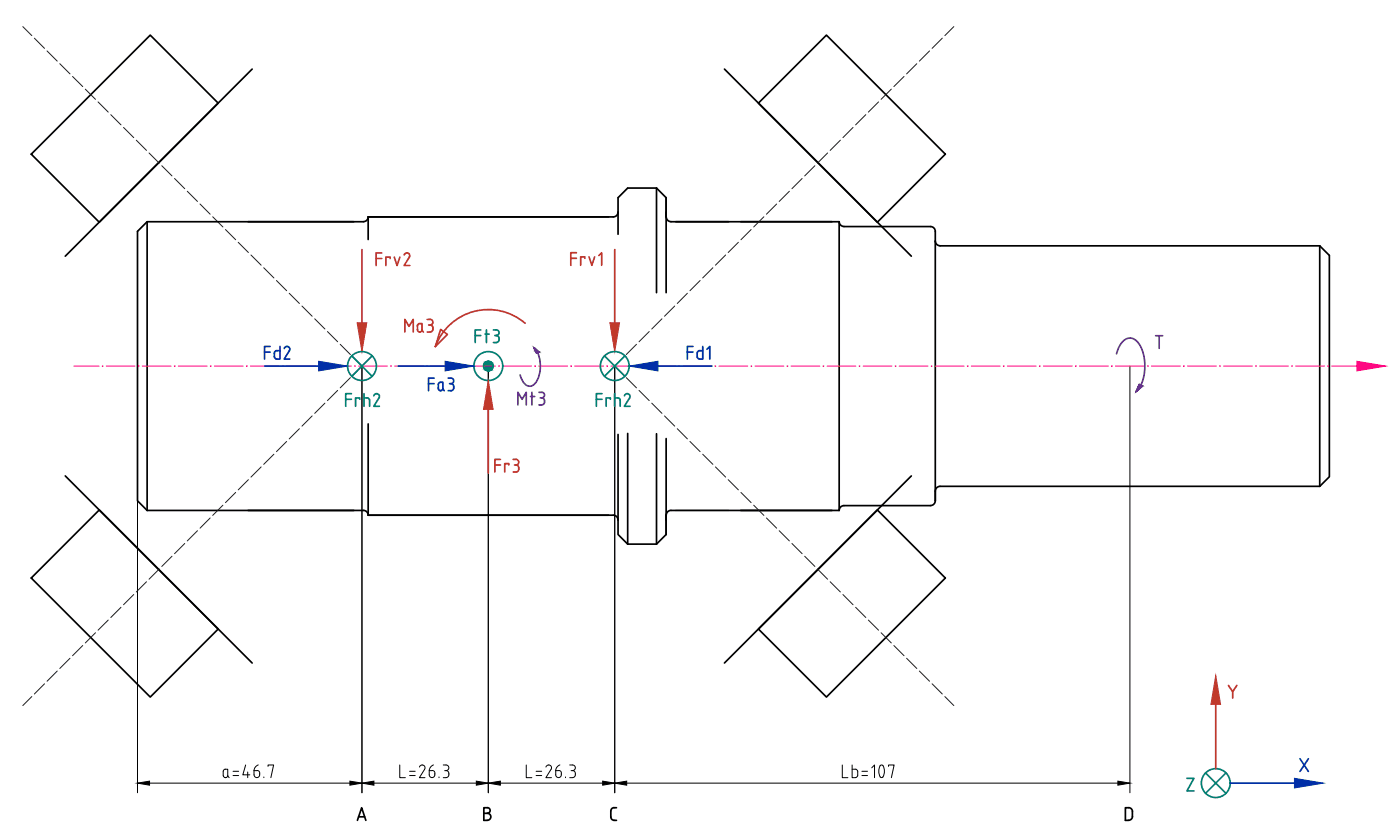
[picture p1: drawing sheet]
<svg xmlns="http://www.w3.org/2000/svg" width="418mm" height="250mm" viewBox="0 0 418 250" stroke-linecap="round" stroke-linejoin="round" font-family="sans-serif">
<defs><g id="words">
<text font-size="7.1" fill="#1e1e1e" x="264.9" y="23.6">Fd1</text>
</g></defs>
<g fill="none" stroke="#000" stroke-width=".3">
<path d="M41.1 109.3v127.4M108.2 109.3v127.4M145.9 109.3v127.4M183.7 109.3v127.4M337.7 109.3v127.4M41.1 233.8l3.6-.6v1.2zM44.7 233.8h59.9M67.3 229.6l-.5 .4-.1 1.5a.67 .67 0 0 0 .7 .7 .67 .67 0 0 0 .7-.7v-1.9h-.8M68.1 231.6l.4 .6M69.6 231.5h1.7M69.6 230.3h1.7M73.4 228.4l-.8 2.9h2.1"/>
<path d="M74 230.5v1.7M75.9 230.1h.9M76.8 230a1.04 1.04 0 0 1 .8 1.2 1.04 1.04 0 0 1-1.2 .9l-.4-.5-.1-1.5M77.2 228.4l-.8 .4-.5 1.2M78.9 232v.2M80.1 228.8v-.4h1.7l-.9 3.8M104.6 233.2l3.6 .6-3.6 .6zM108.2 233.8l3.5-.6v1.2zM111.7 233.8h30.7M119.5 228.4v3.8h1.6M122.4 230.3h1.7M122.4 231.5h1.7"/>
<path d="M125.3 229a.85 .85 0 0 1 1.2-.6 .85 .85 0 0 1 .4 1.3l-1.6 2.5h1.7M128.3 230.1l.8-.1a1.04 1.04 0 0 1 .8 1.2 1.04 1.04 0 0 1-1.1 .9l-.5-.5zM129.5 228.4l-.7 .4-.5 1.2M131.2 232v.2M132.5 228.4h.8a.84 .84 0 0 1 .8 .8 .84 .84 0 0 1-.8 .8M132.9 230.1h.4M133.3 230a1.07 1.07 0 0 1 .9 1.1 1.07 1.07 0 0 1-.9 1l-.8 .1M142.4 233.2l3.5 .6-3.5 .6zM145.9 233.8l3.6-.6v1.2zM149.5 233.8h30.6M157.3 228.4v3.8h1.6M160.2 230.3h1.7"/>
<path d="M160.2 231.5h1.7M163.1 229a.85 .85 0 0 1 1.2-.6 .85 .85 0 0 1 .4 1.3l-1.6 2.5h1.7M166.1 230.1l.8-.1a1.04 1.04 0 0 1 .9 1.2 1.04 1.04 0 0 1-1.2 .9l-.5-.5zM167.3 228.4l-.7 .4-.5 1.2M169 232v.2M170.3 228.4h.8a.84 .84 0 0 1 .8 .8 .84 .84 0 0 1-.8 .8M170.7 230.1h.4M171.1 230a1.07 1.07 0 0 1 .9 1.1 1.07 1.07 0 0 1-.9 1l-.8 .1M180.1 233.2l3.6 .6-3.6 .6zM183.7 233.8l3.6-.6v1.2zM187.3 233.8h146.8M251.7 228.4v3.8h1.7"/>
<path d="M254.7 228.4v3.8l1.2-.1 .4-.4v-1.6l-.7-.5M254.7 229.6h.9M257.6 231.5h1.7M257.6 230.3h1.7M260.5 229.2l.9-.8v3.8M263 228.6l.5-.2a2.43 2.43 0 0 1 .4 3.5l-.4 .2a2.53 2.53 0 0 1-.5-3.5zM265.5 228.8v-.4h1.7l-.8 3.8M334.1 233.2l3.6 .6-3.6 .6z"/>
</g>
<path d="M41.1 233.8l3.6-.6v1.2zM104.6 233.2l3.6 .6-3.6 .6zM108.2 233.8l3.5-.6v1.2zM142.4 233.2l3.5 .6-3.5 .6zM145.9 233.8l3.6-.6v1.2zM180.1 233.2l3.6 .6-3.6 .6zM183.7 233.8l3.6-.6v1.2zM334.1 233.2l3.6 .6-3.6 .6z" fill="#000"/>
<g fill="none" stroke="#000" stroke-width=".51">
<path d="M75.4 20.6l-55.9 55.9M216.5 20.6l55.9 55.9M226.7 30.8l20.3-20.3 35.5 35.5-20.3 20.3zM9.3 46l35.6-35.5 20.3 20.3-35.5 35.5zM196.2 56.1v31.3M196.2 56.1h-8.6l-2.9 2.9v4.3a1.43 1.43 0 0 1-1.4 1.5h-73.3M196.2 56.1l2.9 2.9v5.8a1.47 1.47 0 0 0 1.4 1.4h50.3M199.1 59v28.4M44 66.2v86.2M74.1 66.2h31.6M108.6 66.2h-64.6l-2.9 2.9v80.4l2.9 2.9M110 64.8v6.7"/>
<path d="M110 64.7a1.43 1.43 0 0 1-1.4 1.5M250.8 66.2a1.43 1.43 0 0 0 1.4 1.4h25.9a1.43 1.43 0 0 1 1.4 1.5M250.8 66.2v86.2h-50.3M279.5 69.1v80.4a1.46 1.46 0 0 1-1.4 1.4h-25.9a1.43 1.43 0 0 0-1.4 1.5M279.5 71.9a1.43 1.43 0 0 0 1.4 1.5h113.5M394.4 73.4l2.9 2.8v66.1l-2.9 2.9M394.4 73.4v71.8M110 126.5v27.3h73.3a1.43 1.43 0 0 1 1.4 1.4M184.7 129.7v25.5M187.6 129.4v33M196.2 129.5v32.9M199.1 130.9v28.7l-2.9 2.8"/>
<path d="M19.5 142.1l55.9 55.8M29.7 152.2l35.5 35.6-20.3 20.3-35.6-35.5zM44 152.4h64.6M108.6 152.4a1.43 1.43 0 0 1 1.4 1.4M184.7 155.2v4.4l2.9 2.8M200.5 152.4a1.43 1.43 0 0 0-1.4 1.4M262.2 152.2l20.3 20.4-35.5 35.5-20.3-20.3zM272.4 142.1l-55.9 55.8M394.4 145.2h-113.5a1.43 1.43 0 0 0-1.4 1.4M187.6 162.4h8.6"/>
</g>
<g fill="none" stroke="#1e1e1e" stroke-width=".3">
<path d="M6.8 7.9l2.7 2.7M10.3 11.4l3 3M14.1 15.2l3 3.1M17.9 19l3 3.1M277.8 15.2l-3 3.1M281.6 11.4l-3 3M285.1 7.9l-2.7 2.7M21.7 22.8l3 3.1M25.5 26.6l3 3.1M29.3 30.4l3 3.1M33.1 34.2l3.1 3.1M36.9 38l3.1 3.1"/>
<path d="M254.9 38l-3 3.1M258.7 34.2l-3 3.1M262.6 30.4l-3.1 3.1M266.4 26.6l-3.1 3.1M40.7 41.9l3.1 3M44.5 45.7l3.1 3M48.4 49.5l3 3M52.2 53.3l3 3M56 57.1l3 3M235.9 57.1l-3 3M239.7 53.3l-3 3M243.5 49.5l-3 3"/>
<path d="M247.3 45.7l-3 3M251.1 41.9l-3 3M59.8 60.9l3 3.1M63.6 64.7l3 3.1M67.4 68.5l3 3.1M71.2 72.3l3 3.1M75 76.1l3 3.1M78.8 79.9l3.1 3.1M213 79.9l-3 3.1M216.9 76.1l-3.1 3.1M220.7 72.3l-3.1 3.1M224.5 68.5l-3.1 3.1"/>
<path d="M228.3 64.7l-3.1 3.1M232.1 60.9l-3 3.1M82.6 83.7l3.1 3.1M86.4 87.6l3.1 3M90.2 91.4l3.1 3M94.1 95.2l3 3M97.9 99l3 3M194 99l-3 3M197.8 95.2l-3 3M201.6 91.4l-3 3M205.4 87.6l-3 3M209.2 83.7l-3 3.1"/>
<path d="M100.9 116.6l-3 3M101.7 102.8l3 3M104.7 112.7l-3 3.1M105.5 106.6l2.7 2.7-2.7 2.7M186.4 106.6l-2.7 2.7 2.7 2.7M187.2 112.7l3 3.1M190.2 102.8l-3 3M191 116.6l3 3M78 139.4l-3 3M81.9 135.6l-3.1 3M85.7 131.8l-3.1 3M89.5 128l-3.1 3"/>
<path d="M93.3 124.2l-3.1 3M97.1 120.4l-3 3M194.8 120.4l3 3M198.6 124.2l3 3M202.4 128l3 3M206.2 131.8l3 3M210 135.6l3 3M213.8 139.4l3.1 3M59 158.4l-3 3.1M62.8 154.6l-3 3.1M66.6 150.8l-3 3.1M70.4 147l-3 3.1"/>
<path d="M74.2 143.2l-3 3M217.6 143.2l3.1 3M221.4 147l3.1 3.1M225.2 150.8l3.1 3.1M229.1 154.6l3 3.1M232.9 158.4l3 3.1M40 177.5l-3.1 3M43.8 173.7l-3.1 3M47.6 169.9l-3.1 3M51.4 166.1l-3 3M55.2 162.2l-3 3.1M236.7 162.2l3 3.1"/>
<path d="M240.5 166.1l3 3M244.3 169.9l3 3M248.1 173.7l3 3M251.9 177.5l3 3M20.9 196.5l-3 3.1M24.7 192.7l-3 3.1M28.5 188.9l-3 3M32.3 185.1l-3 3M36.2 181.3l-3.1 3M255.7 181.3l3 3M259.5 185.1l3.1 3M263.3 188.9l3.1 3"/>
<path d="M267.1 192.7l3.1 3.1M270.9 196.5l3.1 3.1M9.5 207.9l-2.7 2.7M13.3 204.1l-3 3.1M17.1 200.3l-3 3.1M274.8 200.3l3 3.1M278.6 204.1l3 3.1M282.4 207.9l2.7 2.7"/>
</g>
<path d="M202 152.4h15.7" fill="none" stroke="#000" stroke-width=".36"/>
<path d="M145.8 107.9h.5zM145.5 107.9h.8z" fill="#008272"/>
<path d="M145.5 107.9h.8zM145.8 107.9h.5z" fill="none" stroke="#008272" stroke-width=".3"/>
<path d="M145.5 107.9l1.1 .1zM145.3 108h1.3z" fill="#008272"/>
<path d="M145.3 108h1.3zM145.5 107.9l1.1 .1z" fill="none" stroke="#008272" stroke-width=".3"/>
<path d="M145.3 108l1.5 .1zM145.1 108.1h1.7z" fill="#008272"/>
<path d="M145.1 108.1h1.7zM145.3 108l1.5 .1z" fill="none" stroke="#008272" stroke-width=".3"/>
<path d="M145.1 108.1l1.9 .2-.2-.2zM144.9 108.3l.2-.2 1.9 .2z" fill="#008272"/>
<path d="M144.9 108.3l.2-.2 1.9 .2zM145.1 108.1h1.7l.2 .2z" fill="none" stroke="#008272" stroke-width=".3"/>
<path d="M144.9 108.3l2.3 .2-.2-.2zM144.9 108.3l2.3 .2h-2.5z" fill="#008272"/>
<path d="M144.9 108.3h2.1l.2 .2zM144.9 108.3l2.3 .2h-2.5z" fill="none" stroke="#008272" stroke-width=".3"/>
<path d="M144.7 108.5l2.6 .3-.1-.3zM144.7 108.5l2.6 .3h-2.7z" fill="#008272"/>
<path d="M144.7 108.5h2.5l.1 .3zM144.7 108.5l2.6 .3h-2.7z" fill="none" stroke="#008272" stroke-width=".3"/>
<path d="M144.6 108.8l2.7 .2v-.2zM144.6 108.8l2.7 .2h-2.8z" fill="#008272"/>
<path d="M144.6 108.8h2.7v.2zM144.6 108.8l2.7 .2h-2.8z" fill="none" stroke="#008272" stroke-width=".3"/>
<path d="M144.5 109l2.9 .3-.1-.3zM144.5 109l2.9 .3h-2.9z" fill="#008272"/>
<path d="M144.5 109h2.8l.1 .3zM144.5 109l2.9 .3h-2.9z" fill="none" stroke="#008272" stroke-width=".3"/>
<path d="M144.5 109.3l2.8 .2 .1-.2zM144.5 109.3l2.8 .2h-2.8z" fill="#008272"/>
<path d="M144.5 109.3h2.9l-.1 .2zM144.5 109.3l2.8 .2h-2.8z" fill="none" stroke="#008272" stroke-width=".3"/>
<path d="M144.5 109.5l2.8 .3v-.3zM144.5 109.5l2.8 .3h-2.7z" fill="#008272"/>
<path d="M144.5 109.5h2.8v.3zM144.5 109.5l2.8 .3h-2.7z" fill="none" stroke="#008272" stroke-width=".3"/>
<path d="M144.6 109.8l2.6 .3 .1-.3zM144.6 109.8l2.6 .3h-2.5z" fill="#008272"/>
<path d="M144.6 109.8h2.7l-.1 .3zM144.6 109.8l2.6 .3h-2.5z" fill="none" stroke="#008272" stroke-width=".3"/>
<path d="M144.7 110.1l2.3 .2 .2-.2zM144.7 110.1l2.3 .2h-2.1z" fill="#008272"/>
<path d="M144.7 110.1h2.5l-.2 .2zM144.7 110.1l2.3 .2h-2.1z" fill="none" stroke="#008272" stroke-width=".3"/>
<path d="M144.9 110.3l1.9 .1 .2-.1zM144.9 110.3l1.9 .1h-1.7z" fill="#008272"/>
<path d="M144.9 110.3h2.1l-.2 .1zM144.9 110.3l1.9 .1h-1.7z" fill="none" stroke="#008272" stroke-width=".3"/>
<path d="M145.1 110.4h1.7zM145.1 110.4l1.5 .2z" fill="#008272"/>
<path d="M145.1 110.4h1.7zM145.1 110.4l1.5 .2z" fill="none" stroke="#008272" stroke-width=".3"/>
<path d="M145.3 110.6h1.3zM145.3 110.6l1 .1z" fill="#008272"/>
<path d="M145.3 110.6h1.3zM145.3 110.6l1 .1z" fill="none" stroke="#008272" stroke-width=".3"/>
<path d="M145.5 110.7h.8zM145.5 110.7h.6z" fill="#008272"/>
<path d="M145.5 110.7h.8zM145.5 110.7h.6z" fill="none" stroke="#008272" stroke-width=".3"/>
<path d="M405.5 107.9l8.6 1.4-8.6 1.4z" fill="#ff007f"/>
<path d="M398 109.3h7.5M405.5 107.9l8.6 1.4-8.6 1.4z" fill="none" stroke="#ff007f" stroke-width=".3"/>
<circle cx="396.9" cy="109.3" r=".11" fill="#ff007f"/>
<g fill="none" stroke="#ff007f" stroke-width=".3">
<path d="M387.2 109.3h8.6"/>
<circle cx="396.9" cy="109.3" r=".11"/>
</g>
<circle cx="386.1" cy="109.3" r=".11" fill="#ff007f"/>
<g fill="none" stroke="#ff007f" stroke-width=".3">
<path d="M376.4 109.3h8.6"/>
<circle cx="386.1" cy="109.3" r=".11"/>
</g>
<circle cx="375.4" cy="109.3" r=".11" fill="#ff007f"/>
<g fill="none" stroke="#ff007f" stroke-width=".3">
<path d="M365.7 109.3h8.6"/>
<circle cx="375.4" cy="109.3" r=".11"/>
</g>
<circle cx="364.6" cy="109.3" r=".11" fill="#ff007f"/>
<g fill="none" stroke="#ff007f" stroke-width=".3">
<path d="M354.9 109.3h8.6"/>
<circle cx="364.6" cy="109.3" r=".11"/>
</g>
<circle cx="353.8" cy="109.3" r=".11" fill="#ff007f"/>
<g fill="none" stroke="#ff007f" stroke-width=".3">
<path d="M344.1 109.3h8.6"/>
<circle cx="353.8" cy="109.3" r=".11"/>
</g>
<circle cx="343.1" cy="109.3" r=".11" fill="#ff007f"/>
<g fill="none" stroke="#ff007f" stroke-width=".3">
<path d="M333.4 109.3h8.6"/>
<circle cx="343.1" cy="109.3" r=".11"/>
</g>
<circle cx="332.3" cy="109.3" r=".11" fill="#ff007f"/>
<g fill="none" stroke="#ff007f" stroke-width=".3">
<path d="M322.6 109.3h8.6"/>
<circle cx="332.3" cy="109.3" r=".11"/>
</g>
<circle cx="321.5" cy="109.3" r=".11" fill="#ff007f"/>
<g fill="none" stroke="#ff007f" stroke-width=".3">
<path d="M311.8 109.3h8.6"/>
<circle cx="321.5" cy="109.3" r=".11"/>
</g>
<circle cx="310.7" cy="109.3" r=".11" fill="#ff007f"/>
<g fill="none" stroke="#ff007f" stroke-width=".3">
<path d="M301 109.3h8.7"/>
<circle cx="310.7" cy="109.3" r=".11"/>
</g>
<circle cx="300" cy="109.3" r=".11" fill="#ff007f"/>
<g fill="none" stroke="#ff007f" stroke-width=".3">
<path d="M290.3 109.3h8.6"/>
<circle cx="300" cy="109.3" r=".11"/>
</g>
<circle cx="289.2" cy="109.3" r=".11" fill="#ff007f"/>
<g fill="none" stroke="#ff007f" stroke-width=".3">
<path d="M279.5 109.3h8.6"/>
<circle cx="289.2" cy="109.3" r=".11"/>
</g>
<circle cx="278.4" cy="109.3" r=".11" fill="#ff007f"/>
<g fill="none" stroke="#ff007f" stroke-width=".3">
<path d="M268.7 109.3h8.6"/>
<circle cx="278.4" cy="109.3" r=".11"/>
</g>
<circle cx="267.6" cy="109.3" r=".11" fill="#ff007f"/>
<g fill="none" stroke="#ff007f" stroke-width=".3">
<path d="M257.9 109.3h8.7"/>
<circle cx="267.6" cy="109.3" r=".11"/>
</g>
<circle cx="256.9" cy="109.3" r=".11" fill="#ff007f"/>
<g fill="none" stroke="#ff007f" stroke-width=".3">
<path d="M247.2 109.3h8.6"/>
<circle cx="256.9" cy="109.3" r=".11"/>
</g>
<circle cx="246.1" cy="109.3" r=".11" fill="#ff007f"/>
<g fill="none" stroke="#ff007f" stroke-width=".3">
<path d="M236.4 109.3h8.6"/>
<circle cx="246.1" cy="109.3" r=".11"/>
</g>
<circle cx="235.3" cy="109.3" r=".11" fill="#ff007f"/>
<g fill="none" stroke="#ff007f" stroke-width=".3">
<path d="M225.6 109.3h8.7"/>
<circle cx="235.3" cy="109.3" r=".11"/>
</g>
<circle cx="224.6" cy="109.3" r=".11" fill="#ff007f"/>
<g fill="none" stroke="#ff007f" stroke-width=".3">
<path d="M214.9 109.3h8.6"/>
<circle cx="224.6" cy="109.3" r=".11"/>
</g>
<circle cx="213.8" cy="109.3" r=".11" fill="#ff007f"/>
<g fill="none" stroke="#ff007f" stroke-width=".3">
<path d="M204.1 109.3h8.6"/>
<circle cx="213.8" cy="109.3" r=".11"/>
</g>
<circle cx="203" cy="109.3" r=".11" fill="#ff007f"/>
<g fill="none" stroke="#ff007f" stroke-width=".3">
<path d="M193.3 109.3h8.6"/>
<circle cx="203" cy="109.3" r=".11"/>
</g>
<circle cx="192.2" cy="109.3" r=".11" fill="#ff007f"/>
<g fill="none" stroke="#ff007f" stroke-width=".3">
<path d="M182.5 109.3h8.7"/>
<circle cx="192.2" cy="109.3" r=".11"/>
</g>
<circle cx="181.5" cy="109.3" r=".11" fill="#ff007f"/>
<g fill="none" stroke="#ff007f" stroke-width=".3">
<path d="M171.8 109.3h8.6"/>
<circle cx="181.5" cy="109.3" r=".11"/>
</g>
<circle cx="170.7" cy="109.3" r=".11" fill="#ff007f"/>
<g fill="none" stroke="#ff007f" stroke-width=".3">
<path d="M161 109.3h8.6"/>
<circle cx="170.7" cy="109.3" r=".11"/>
</g>
<circle cx="159.9" cy="109.3" r=".11" fill="#ff007f"/>
<g fill="none" stroke="#ff007f" stroke-width=".3">
<path d="M150.2 109.3h8.6"/>
<circle cx="159.9" cy="109.3" r=".11"/>
</g>
<circle cx="149.1" cy="109.3" r=".11" fill="#ff007f"/>
<g fill="none" stroke="#ff007f" stroke-width=".3">
<path d="M139.5 109.3h8.6"/>
<circle cx="149.1" cy="109.3" r=".11"/>
</g>
<circle cx="138.4" cy="109.3" r=".11" fill="#ff007f"/>
<g fill="none" stroke="#ff007f" stroke-width=".3">
<path d="M128.7 109.3h8.6"/>
<circle cx="138.4" cy="109.3" r=".11"/>
</g>
<circle cx="127.6" cy="109.3" r=".11" fill="#ff007f"/>
<g fill="none" stroke="#ff007f" stroke-width=".3">
<path d="M117.9 109.3h8.6"/>
<circle cx="127.6" cy="109.3" r=".11"/>
</g>
<circle cx="116.8" cy="109.3" r=".11" fill="#ff007f"/>
<g fill="none" stroke="#ff007f" stroke-width=".3">
<path d="M107.2 109.3h8.6"/>
<circle cx="116.8" cy="109.3" r=".11"/>
</g>
<circle cx="106.1" cy="109.3" r=".11" fill="#ff007f"/>
<g fill="none" stroke="#ff007f" stroke-width=".3">
<path d="M96.4 109.3h8.6"/>
<circle cx="106.1" cy="109.3" r=".11"/>
</g>
<circle cx="95.3" cy="109.3" r=".11" fill="#ff007f"/>
<g fill="none" stroke="#ff007f" stroke-width=".3">
<path d="M85.6 109.3h8.6"/>
<circle cx="95.3" cy="109.3" r=".11"/>
</g>
<circle cx="84.5" cy="109.3" r=".11" fill="#ff007f"/>
<g fill="none" stroke="#ff007f" stroke-width=".3">
<path d="M74.8 109.3h8.6"/>
<circle cx="84.5" cy="109.3" r=".11"/>
</g>
<circle cx="73.7" cy="109.3" r=".11" fill="#ff007f"/>
<g fill="none" stroke="#ff007f" stroke-width=".3">
<path d="M64.1 109.3h8.6"/>
<circle cx="73.7" cy="109.3" r=".11"/>
</g>
<circle cx="63" cy="109.3" r=".11" fill="#ff007f"/>
<g fill="none" stroke="#ff007f" stroke-width=".3">
<path d="M53.3 109.3h8.6"/>
<circle cx="63" cy="109.3" r=".11"/>
</g>
<circle cx="52.2" cy="109.3" r=".11" fill="#ff007f"/>
<g fill="none" stroke="#ff007f" stroke-width=".3">
<path d="M42.5 109.3h8.6"/>
<circle cx="52.2" cy="109.3" r=".11"/>
</g>
<circle cx="41.4" cy="109.3" r=".11" fill="#ff007f"/>
<g fill="none" stroke="#ff007f" stroke-width=".3">
<path d="M31.7 109.3h8.7"/>
<circle cx="41.4" cy="109.3" r=".11"/>
</g>
<circle cx="30.7" cy="109.3" r=".11" fill="#ff007f"/>
<g fill="none" stroke="#ff007f" stroke-width=".3">
<path d="M22.1 109.3h7.5"/>
<circle cx="30.7" cy="109.3" r=".11"/>
</g>
<path d="M106.7 96.4h2.9l-1.4 8.6z" fill="#c0392b"/>
<path d="M106.7 96.4h2.9l-1.4 8.6z" fill="none" stroke="#c0392b" stroke-width=".3"/>
<path d="M108.2 74.5v21.9" fill="none" stroke="#c0392b" stroke-width=".51"/>
<path d="M182.3 96.4h2.9l-1.5 8.6z" fill="#c0392b"/>
<path d="M182.3 96.4h2.9l-1.5 8.6z" fill="none" stroke="#c0392b" stroke-width=".3"/>
<path d="M112.4 77.2h1.7M114.1 75.5h-1.7v3.8M116.6 77.2v-.4h-1.3v2.5M117.8 76.8l.9 2.5 .8-2.5M120.8 76.1a.84 .84 0 0 1 1.1-.5 .84 .84 0 0 1 .4 1.2M122.3 76.8l-1.5 2.5h1.7M170.6 77.1h1.7M172.3 75.4h-1.7v3.8M174.8 77.1v-.4h-1.3v2.5M176 76.7l.9 2.5 .8-2.5M179 76.3l.8-.9v3.8M183.7 74.5v21.9" fill="none" stroke="#c0392b" stroke-width=".51"/>
<path d="M188 109.3l8.6-1.4v2.8z" fill="#002fa7"/>
<path d="M188 109.3l8.6-1.4v2.8z" fill="none" stroke="#002fa7" stroke-width=".3"/>
<path d="M196.6 109.3h16.2" fill="none" stroke="#002fa7" stroke-width=".51"/>
<path d="M95.2 107.9l8.7 1.4-8.7 1.4z" fill="#002fa7"/>
<path d="M95.2 107.9l8.7 1.4-8.7 1.4z" fill="none" stroke="#002fa7" stroke-width=".3"/>
<path d="M79.1 109.3h16.1M128.1 114.5h1.6M129.7 112.9h-1.6v3.7M131 116l.2-1.7 1.2-.2v1.9M132.4 116a.68 .68 0 0 1-.7 .6 .68 .68 0 0 1-.7-.6M132.4 116.1l.4 .5M133.9 112.9h.9a.84 .84 0 0 1 .8 .8 .84 .84 0 0 1-.8 .8M134.4 114.5h.4M134.8 114.5a1.07 1.07 0 0 1 .8 1.1 1.07 1.07 0 0 1-.8 1h-.9" fill="none" stroke="#002fa7" stroke-width=".51"/>
<g fill="none" stroke="#008272" stroke-width=".51">
<circle cx="108.2" cy="109.3" r="4.3"/>
<circle cx="145.9" cy="109.3" r="4.3"/>
<circle cx="183.7" cy="109.3" r="4.3"/>
</g>
<path d="M145.9 113.6l1.5 8.6h-2.9z" fill="#c0392b"/>
<path d="M145.9 113.6l1.5 8.6h-2.9z" fill="none" stroke="#c0392b" stroke-width=".3"/>
<path d="M145.9 122.2v19" fill="none" stroke="#c0392b" stroke-width=".51"/>
<g fill="none" stroke="#008272" stroke-width=".51">
<path d="M105.1 106.2l6.1 6.1M111.2 106.2l-6.1 6.1M180.7 106.2l6.1 6.1M186.8 106.2l-6.1 6.1"/>
<circle cx="145.9" cy="109.3" r="1.43"/>
</g>
<path d="M133 107.9l8.6 1.4-8.6 1.4z" fill="#002fa7"/>
<path d="M133 107.9l8.6 1.4-8.6 1.4z" fill="none" stroke="#002fa7" stroke-width=".3"/>
<path d="M79.1 105.1h1.6M80.7 103.4h-1.6v3.8M82 105.4v1.1M83.7 103.4v3.8l-1.2-.1-.5-.6M83.7 104.7h-1.2l-.5 .7M84.9 104.1a.85 .85 0 0 1 1.2-.6 .85 .85 0 0 1 .4 1.2M86.5 104.7l-1.6 2.5h1.7M119 109.3h14M205.4 105.1h1.7M207.1 103.4h-1.7v3.8M210 103.4v3.8l-1.2-.1-.4-.4a2.03 2.03 0 0 1 .2-1.8l1.4-.2M211.3 104.3l.8-.9v3.8" fill="none" stroke="#002fa7" stroke-width=".51"/>
<g fill="none" stroke="#008272" stroke-width=".51">
<path d="M143.7 98.5h-1.7v3.8M145 99.7h1.2M145.4 98.5v3.8M147.5 98.5h.8a.84 .84 0 0 1 .8 .8 .84 .84 0 0 1-.8 .8M103.3 119.2h1.7M105 117.5h-1.7v3.8M107.5 119.2v-.4h-1.2v2.5M108.8 117.5v3.8M108.8 118.8h.9M109.7 118.8l.5 .2 .3 .5M110.5 119.5v1.8M112.5 117.5l-.5 .2-.3 .4"/>
<path d="M112.6 117.5l.5 .2 .3 .8-1.7 2.8h1.7M142 100.2h1.7M147.5 102.3h.8M147.9 100.2a1.06 1.06 0 0 1 1.2 .8 1.06 1.06 0 0 1-.8 1.2M178.2 119.2h1.7M179.9 117.5h-1.7v3.8M182.4 119.2v-.4h-1.2v2.5M183.7 118.8h1.2l.4 .7M183.7 117.5v3.8M185.3 119.5v1.8M186.6 118.1a.84 .84 0 0 1 1.2-.5 .84 .84 0 0 1 .4 1.2l-1.6 2.5h1.7"/>
</g>
<g fill="none" stroke="#c0392b" stroke-width=".51">
<path d="M121 99.1v-3.7l1.2 2 1.3-2v3.7M124.8 97.2l.3-.5 1-.1v1.9a.68 .68 0 0 1-.7 .6 .68 .68 0 0 1-.6-.6v-1.3M126.1 98.6l.4 .5M127.7 95.4l.8-.1a.84 .84 0 0 1 .9 .9 .84 .84 0 0 1-.9 .8 .84 .84 0 0 1 .9 .8M128.1 97h.4M129.4 97.9v.4M129.4 98.3a.84 .84 0 0 1-.9 .8h-.8M131.7 98.3l2 1.6-3.6 3.5zM156.9 96.5a16.9 16.9 0 0 0-26.8 7M147.9 138.8h1.7M149.6 137.1h-1.7v3.8M152.1 138.8v-.4h-1.3v2.5"/>
<path d="M153.4 137.1h.8a.84 .84 0 0 1 .8 .9 .84 .84 0 0 1-.8 .8M153.8 138.8h.4M154.2 138.8a1.07 1.07 0 0 1 .9 1.1 1.07 1.07 0 0 1-.9 1h-.8"/>
</g>
<path d="M184.7 63.3v6.6" fill="none" stroke="#000" stroke-width=".51"/>
<path d="M340.5 114.7l.4 .3h-.5z" fill="#5c2d91"/>
<path d="M340.5 114.7l.4 .3h-.5z" fill="none" stroke="#5c2d91" stroke-width=".3"/>
<path d="M340.9 115l.6 .2h-.7z" fill="#5c2d91"/>
<path d="M340.9 115l.6 .2h-.7z" fill="none" stroke="#5c2d91" stroke-width=".3"/>
<path d="M340.8 115.2l.3 .3 .4-.3zM340.8 115.2l.3 .3h-.5z" fill="#5c2d91"/>
<path d="M340.8 115.2h.7l-.4 .3zM340.8 115.2l.3 .3h-.5z" fill="none" stroke="#5c2d91" stroke-width=".3"/>
<path d="M340.4 115l.2 .5 .3-.5zM340.4 115l.2 .5h-.5z" fill="#5c2d91"/>
<path d="M340.4 115h.5l-.3 .5zM340.4 115l.2 .5h-.5z" fill="none" stroke="#5c2d91" stroke-width=".3"/>
<path d="M340.6 115.5l-.1 .5 .6-.5zM340.6 115.5l-.1 .5h-.2z" fill="#5c2d91"/>
<path d="M340.6 115.5h.5l-.6 .5zM340.6 115.5l-.1 .5h-.2z" fill="none" stroke="#5c2d91" stroke-width=".3"/>
<path d="M340.1 115.5l.2 .5 .3-.5zM340.1 115.5l.2 .5h-.4z" fill="#5c2d91"/>
<path d="M340.1 115.5h.5l-.3 .5zM340.1 115.5l.2 .5h-.4z" fill="none" stroke="#5c2d91" stroke-width=".3"/>
<path d="M339.7 116.5h.2l-.4 .4zM339.9 116.5l-.4 .4z" fill="#5c2d91"/>
<path d="M339.7 116.5h.2l-.4 .4zM339.9 116.5l-.4 .4z" fill="none" stroke="#5c2d91" stroke-width=".3"/>
<path d="M340.3 116l-.3 .5 .5-.5zM340.3 116l-.4 .5z" fill="#5c2d91"/>
<path d="M340.3 116h.2l-.5 .5zM340.3 116l-.4 .5z" fill="none" stroke="#5c2d91" stroke-width=".3"/>
<path d="M339.9 116v.5l.4-.5zM339.9 116v.5h-.2z" fill="#5c2d91"/>
<path d="M339.9 116h.4l-.4 .5zM339.9 116v.5h-.2z" fill="none" stroke="#5c2d91" stroke-width=".3"/>
<path d="M333.7 105.6l.3-1a4.8 4.8 0 0 1 3.7-3.7 5.4 5.4 0 0 1 4 4.9 12.2 12.2 0 0 1-2.1 11.1M340.5 114.7l1 .5-2 1.7z" fill="none" stroke="#5c2d91" stroke-width=".51"/>
<path d="M159.6 103.8l.3 .3zM159.6 103.8l.3 .3z" fill="#5c2d91"/>
<path d="M159.6 103.8l.3 .3z" fill="none" stroke="#5c2d91" stroke-width=".3"/>
<path d="M159.9 104.1l.4 .3zM159.9 104.1l.4 .3z" fill="#5c2d91"/>
<path d="M159.9 104.1l.4 .3z" fill="none" stroke="#5c2d91" stroke-width=".3"/>
<path d="M159.8 104.1l.4 .3zM159.8 104.1l.4 .3h-.3z" fill="#5c2d91"/>
<path d="M159.8 104.1l.4 .3zM159.8 104.1l.4 .3h-.3z" fill="none" stroke="#5c2d91" stroke-width=".3"/>
<path d="M160.2 104.4l.5 .4zM160.2 104.4l.5 .4h-.3z" fill="#5c2d91"/>
<path d="M160.2 104.4l.5 .4zM160.2 104.4l.5 .4h-.3z" fill="none" stroke="#5c2d91" stroke-width=".3"/>
<path d="M159.9 104.4l.5 .4-.2-.4zM159.9 104.4l.5 .4h-.4z" fill="#5c2d91"/>
<path d="M159.9 104.4h.3l.2 .4zM159.9 104.4l.5 .4h-.4z" fill="none" stroke="#5c2d91" stroke-width=".3"/>
<path d="M160.4 104.8l.1 .2h.5zM160.5 105h.5l-.4 .2z" fill="#5c2d91"/>
<path d="M160.4 104.8l.6 .2h-.5zM160.5 105h.5l-.4 .2z" fill="none" stroke="#5c2d91" stroke-width=".3"/>
<path d="M160.4 104.8l.6 .2z" fill="#5c2d91"/>
<path d="M160.4 104.8l.6 .2z" fill="none" stroke="#5c2d91" stroke-width=".3"/>
<path d="M160 104.8l.5 .2-.1-.2zM160 104.8l.5 .2h-.3z" fill="#5c2d91"/>
<path d="M160 104.8h.4l.1 .2zM160 104.8l.5 .2h-.3z" fill="none" stroke="#5c2d91" stroke-width=".3"/>
<path d="M160.2 105l.4 .2zM160.2 105.2h.4z" fill="#5c2d91"/>
<path d="M160.2 105l.4 .2zM160.2 105.2h.4z" fill="none" stroke="#5c2d91" stroke-width=".3"/>
<path d="M160.2 105l.4 .2z" fill="#5c2d91"/>
<path d="M160.2 105l.4 .2z" fill="none" stroke="#5c2d91" stroke-width=".3"/>
<path d="M158.5 118.4h1.3M159 117.1v3.8M159.6 103.8l1.4 1.2-.7 .4zM159.6 103.8a9.1 9.1 0 0 1 .2 10.8 2.23 2.23 0 0 1-3.8-1.1l-.6-1.6M161.1 117.1h.8M161.5 118.8h.4M161.9 118.8a1.06 1.06 0 0 1 .9 1 1.06 1.06 0 0 1-.9 1.1h-.8M161.9 117.1a.84 .84 0 0 1 .8 .8 .84 .84 0 0 1-.8 .9M345.4 100.2h2.1M346.4 100.2v3.8M154.8 120.9v-3.8l1.2 2.1 1.3-2.1v3.8" fill="none" stroke="#5c2d91" stroke-width=".51"/>
<path d="M106.8 244.9l1.3-3.8 1.2 3.8M107.2 243.8h1.8M144.6 242.8h1M145.6 241.1h-1v3.8h1a1.05 1.05 0 0 0 1.1-1.1 1.05 1.05 0 0 0-1.1-1M145.6 241.1a.84 .84 0 0 1 .9 .9 .84 .84 0 0 1-.9 .8M182.5 242.1v1.9M182.6 243.9a.94 .94 0 0 0 .9 1h.7M183.5 241.1h.7M183.5 241.1a.94 .94 0 0 0-.9 1M337.3 241.1l.4 .1a1.1 1.1 0 0 1 .7 1.1v1.4l-.2 .7a1.81 1.81 0 0 1-1.9 .5v-3.8h1" fill="none" stroke="#000" stroke-width=".51"/>
<g fill="none" stroke="#008272" stroke-width=".51">
<path d="M360.3 230.7l6.1 6.1M366.4 230.7l-6.1 6.1"/>
<circle cx="363.3" cy="233.8" r="4.3"/>
</g>
<path d="M363.3 201.7l1.5 8.6h-2.9z" fill="#c0392b"/>
<path d="M363.3 201.7l1.5 8.6h-2.9z" fill="none" stroke="#c0392b" stroke-width=".3"/>
<path d="M363.3 210.3v19.2" fill="none" stroke="#c0392b" stroke-width=".51"/>
<path d="M386.8 232.4l8.7 1.4-8.7 1.4z" fill="#002fa7"/>
<path d="M386.8 232.4l8.7 1.4-8.7 1.4z" fill="none" stroke="#002fa7" stroke-width=".3"/>
<path d="M367.7 233.8h19.1M388.5 226.5l2.5 3.8M391 226.5l-2.5 3.8" fill="none" stroke="#002fa7" stroke-width=".51"/>
<path d="M354.7 232.4h2.1l-2.1 3.7h2.1" fill="none" stroke="#008272" stroke-width=".51"/>
<path d="M367.1 204.6l1.3 1.9 1.2-1.9M368.4 206.5v1.9" fill="none" stroke="#c0392b" stroke-width=".51"/>
<use href="#words"/>
</svg>
